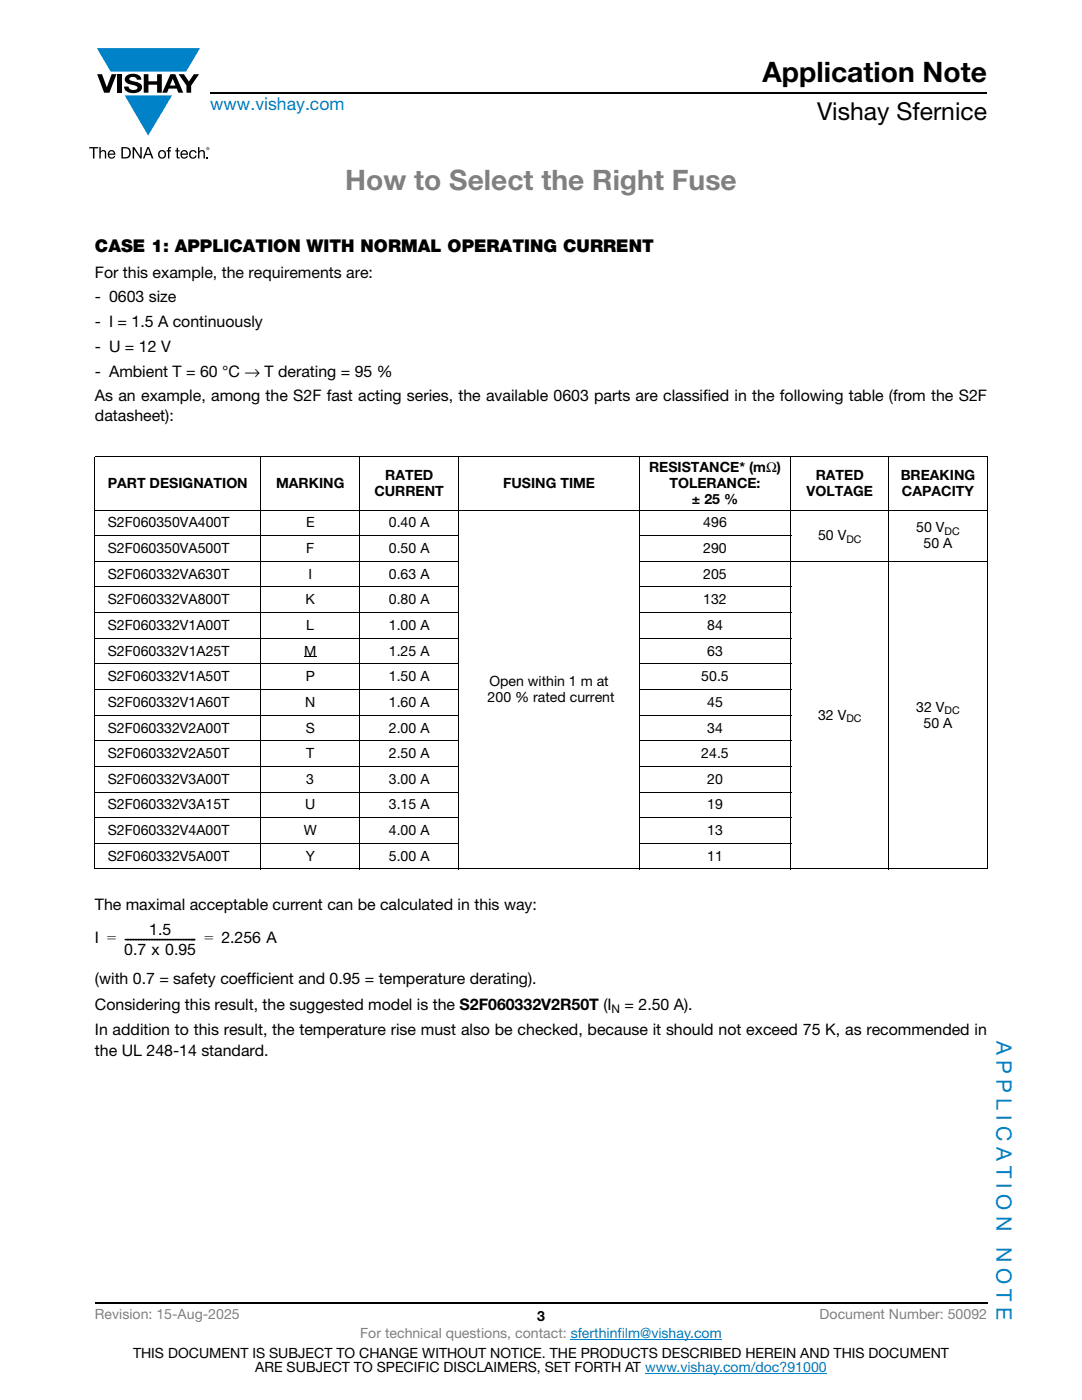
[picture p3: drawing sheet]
<svg xmlns="http://www.w3.org/2000/svg" width="216mm" height="279mm" viewBox="0 0 216 279" stroke-linecap="round" stroke-linejoin="round" font-family="sans-serif">
<defs><g id="words">
<text font-size="5.6" x="152.1" y="16.4">Application Note</text>
<text font-size="5.6" fill="#808080" x="68.9" y="38">How to Select the Right Fuse</text>
<text font-size="4.9" x="163" y="24">Vishay Sfernice</text>
<g font-size="4.2" fill="#007ec4">
<text x="198.8" y="207.8" transform="rotate(90 198.8 207.8)">A P P L I C A T I O N</text>
<text x="198.8" y="248.9" transform="rotate(90 198.8 248.9)">N O T E</text>
</g>
<text font-size="3.5" fill="#007ec4" x="42" y="21.9">www.vishay.com</text>
<text font-size="3.5" x="18.9" y="50.4">CASE 1: APPLICATION WITH NORMAL OPERATING CURRENT</text>
<g font-size="3.2">
<text x="18.9" y="55.4">For this example, the requirements are:</text>
<text x="18.9" y="60.3">- 0603 size</text>
<text x="18.9" y="65.3">- I = 1.5 A continuously</text>
<text x="18.9" y="70.2">- U = 12 V</text>
<text x="18.9" y="75.2">- Ambient T = 60 °C → T derating = 95 %</text>
<text x="18.9" y="84">datasheet):</text>
<text x="18.9" y="80.1">As an example, among the S2F fast acting series, the available 0603 parts are classified in the following table (from the S2F</text>
<text x="18.9" y="181.5">The maximal acceptable current can be calculated in this way:</text>
<text x="18.9" y="188.3">I = -------------------------- = 2.256 A</text>
<text x="24.8" y="190.5">0.7 x 0.95</text>
<text x="29.8" y="186.7">1.5</text>
<text x="18.9" y="196.3">(with 0.7 = safety coefficient and 0.95 = temperature derating).</text>
<text x="18.9" y="201.6">Considering this result, the suggested model is the S2F060332V2R50T (I</text>
<text x="124.6" y="201.6">= 2.50 A).</text>
<text x="18.9" y="206.6">In addition to this result, the temperature rise must also be checked, because it should not exceed 75 K, as recommended in</text>
<text x="18.9" y="210.8">the UL 248-14 standard.</text>
</g>
<g font-size="2.8">
<text x="76.9" y="95.7">RATED</text>
<text x="129.5" y="94.1">RESISTANCE* (mΩ)</text>
<text x="162.8" y="95.7">RATED</text>
<text x="179.7" y="95.7">BREAKING</text>
<text x="21.5" y="97.3">PART DESIGNATION</text>
<text x="55.1" y="97.3">MARKING</text>
<text x="74.7" y="98.9">CURRENT</text>
<text x="100.4" y="97.3">FUSING TIME</text>
<text x="133.6" y="97.3">TOLERANCE:</text>
<text x="138.1" y="100.5">± 25 %</text>
<text x="160.9" y="98.9">VOLTAGE</text>
<text x="180" y="98.9">CAPACITY</text>
<text x="21.5" y="105.3">S2F060350VA400T</text>
<text x="61.1" y="105.3">E</text>
<text x="77.6" y="105.3">0.40 A</text>
<text x="140.3" y="105.3">496</text>
<text x="163.2" y="107.8">50 V</text>
<text x="182.8" y="106.2">50 V</text>
<text x="21.5" y="110.4">S2F060350VA500T</text>
<text x="61.1" y="110.4">F</text>
<text x="77.6" y="110.4">0.50 A</text>
<text x="140.3" y="110.4">290</text>
<text x="184.3" y="109.4">50 A</text>
<text x="21.5" y="115.5">S2F060332VA630T</text>
<text x="61.5" y="115.5">I</text>
<text x="77.6" y="115.5">0.63 A</text>
<text x="140.3" y="115.5">205</text>
<text x="21.5" y="120.6">S2F060332VA800T</text>
<text x="21.5" y="125.7">S2F060332V1A00T</text>
<text x="61" y="120.6">K</text>
<text x="61.1" y="125.7">L</text>
<text x="77.6" y="125.7">1.00 A</text>
<text x="77.6" y="120.6">0.80 A</text>
<text x="140.3" y="120.6">132</text>
<text x="141.1" y="125.7">84</text>
<text x="21.5" y="130.9">S2F060332V1A25T</text>
<text x="60.7" y="130.9">M</text>
<text x="77.6" y="130.9">1.25 A</text>
<text x="141.1" y="130.9">63</text>
<text x="21.5" y="136">S2F060332V1A50T</text>
<text x="61" y="136">P</text>
<text x="77.6" y="136">1.50 A</text>
<text x="97.7" y="136.9">Open within 1 m at</text>
<text x="139.9" y="136">50.5</text>
<text x="21.5" y="141.1">S2F060332V1A60T</text>
<text x="60.9" y="141.1">N</text>
<text x="77.6" y="141.1">1.60 A</text>
<text x="97.3" y="140.1">200 % rated current</text>
<text x="141.1" y="141.1">45</text>
<text x="163.2" y="143.6">32 V</text>
<text x="182.8" y="142">32 V</text>
<text x="21.5" y="146.2">S2F060332V2A00T</text>
<text x="61" y="146.2">S</text>
<text x="77.6" y="146.2">2.00 A</text>
<text x="141.1" y="146.2">34</text>
<text x="184.3" y="145.2">50 A</text>
<text x="21.5" y="151.3">S2F060332V2A50T</text>
<text x="61.1" y="151.3">T</text>
<text x="77.6" y="151.3">2.50 A</text>
<text x="139.9" y="151.3">24.5</text>
<text x="21.5" y="156.4">S2F060332V3A00T</text>
<text x="21.5" y="161.5">S2F060332V3A15T</text>
<text x="60.9" y="161.5">U</text>
<text x="61.1" y="156.4">3</text>
<text x="77.6" y="156.4">3.00 A</text>
<text x="77.6" y="161.5">3.15 A</text>
<text x="141.1" y="156.4">20</text>
<text x="141.1" y="161.5">19</text>
<text x="21.5" y="166.6">S2F060332V4A00T</text>
<text x="60.6" y="166.6">W</text>
<text x="77.6" y="166.6">4.00 A</text>
<text x="141.1" y="166.6">13</text>
<text x="21.5" y="171.8">S2F060332V5A00T</text>
<text x="61" y="171.8">Y</text>
<text x="77.6" y="171.8">5.00 A</text>
<text x="141.1" y="171.8">11</text>
<text x="107.2" y="263.6">3</text>
<text x="26.5" y="271">THIS DOCUMENT IS SUBJECT TO CHANGE WITHOUT NOTICE. THE PRODUCTS DESCRIBED HEREIN AND THIS DOCUMENT</text>
<text x="50.9" y="273.8">ARE SUBJECT TO SPECIFIC DISCLAIMERS, SET FORTH AT www.vishay.com/doc?91000</text>
</g>
<g font-size="2.8" fill="#808080">
<text x="18.9" y="263.3">Revision: 15-Aug-2025</text>
<text x="163.6" y="263.3">Document Number: 50092</text>
<text x="71.9" y="267.1">For technical questions, contact: sferthinfilm@vishay.com</text>
</g>
<text font-size="2.4" x="122" y="202.2">N</text>
<g font-size="2.1">
<text x="188.5" y="106.7">DC</text>
<text x="168.9" y="108.3">DC</text>
<text x="188.5" y="142.6">DC</text>
<text x="168.9" y="144.1">DC</text>
</g>
</g></defs>
<path d="M42 18.6h155M18.9 260h178.1" fill="none" stroke="#000" stroke-width=".36"/>
<path d="M113.9 267.3h30.1M128.7 274h36.3" fill="none" stroke="#007ec4" stroke-width=".2"/>
<g fill="#0082c8">
<path d="M19.3 9.6h20.6l-2.7 4.7h-15.1z"/>
<path d="M24.9 19h9.4l-4.7 8z"/>
</g>
<g fill="#000">
<path d="M19.4 14.8h1l.9 2.6 1-2.6h.9l-1.4 3.7h-1zM23.5 14.8h.9v3.7h-.9zM25.2 15.1a2.16 2.16 0 0 1 2.9 .4l.1 .4h-.9a.81 .81 0 0 0-.7-.6 .81 .81 0 0 0-.8 .5l.2 .3 1.1 .2a1.11 1.11 0 0 1 1.2 1.1 1.11 1.11 0 0 1-1.1 1.1 1.83 1.83 0 0 1-2.4-1.2h.9a.99 .99 0 0 0 .8 .7 .99 .99 0 0 0 .9-.5 1.34 1.34 0 0 0-1.2-.6 1.06 1.06 0 0 1-1.1-.6 1.06 1.06 0 0 1 .1-1.2zM28.7 14.8h.9v1.4h1.7v-1.4h1v3.7h-1v-1.6h-1.7v1.6h-.9zM35.6 14.8h1.1l1 1.5 1-1.5h1l-1.6 2.3v1.4h-.9v-1.4zM17.8 29.4h1.8v.2h-.8v2h-.3v-2h-.7zM19.8 29.4h.3v.8a.59 .59 0 0 1 .7-.2 .59 .59 0 0 1 .4 .5v1.1h-.3v-1.1a.42 .42 0 0 0-.5-.3 .42 .42 0 0 0-.3 .5v.9h-.3zM26.5 29.4h.3l1.2 1.8v-1.8h.3v2.2h-.3l-1.2-1.8v1.8h-.3zM33.6 29.4h.6v.2l-.4 .1v.3h.3v.2h-.3v1.4h-.3v-1.4h-.3v-.2h.3zM35.3 29.5h.2v.5h.3v.2h-.3v1.1l.3 .1v.2a.4 .4 0 0 1-.5-.3v-1.1h-.3v-.2h.3zM37.9 30.2a.74 .74 0 0 1 .8-.3 .74 .74 0 0 1 .5 .6h-.3a.55 .55 0 0 0-.8-.1 .55 .55 0 0 0 0 .8 .46 .46 0 0 0 .5 .2 .46 .46 0 0 0 .3-.4h.3a.8 .8 0 0 1-1.1 .6 .8 .8 0 0 1-.3-1.3zM39.5 29.4h.3v.8a.59 .59 0 0 1 .7-.2 .59 .59 0 0 1 .4 .5v1.1h-.3v-1.1a.42 .42 0 0 0-.5-.3 .42 .42 0 0 0-.3 .5v.9h-.3z"/>
<path d="M41.2 31.3h.3v.3h-.3z"/>
<path d="M34.5 15.7l-.6 1.4h1.1zM34 14.8h1l1.6 3.7h-1l-.3-.8h-1.6l-.4 .8h-.9z"/>
<path d="M21.9 30.3l-.1 .4h.9l-.3-.5zM21.7 30.2a.76 .76 0 0 1 .9-.2 .76 .76 0 0 1 .4 .9h-1.2a.49 .49 0 0 0 .4 .5 .49 .49 0 0 0 .5-.3h.3a.82 .82 0 0 1-1.3 .4 .82 .82 0 0 1 0-1.3z"/>
<path d="M24.5 29.6v1.8h.5a.89 .89 0 0 0 .8-.9 .89 .89 0 0 0-.8-.9zM24.2 29.4a1.65 1.65 0 0 1 1.8 .4 1.15 1.15 0 0 1-1 1.8h-.8z"/>
<path d="M29.6 29.6l-.4 1.1h.7zM29.4 29.4h.3l.9 2.2h-.3l-.3-.7h-.9l-.3 .7h-.3z"/>
<path d="M32 30.3a.58 .58 0 0 0-.1 .9 .58 .58 0 0 0 .9 0 .58 .58 0 0 0 0-.8 .58 .58 0 0 0-.8-.1zM31.5 30.8a.85 .85 0 0 1 1.7 0 .85 .85 0 0 1-1.7 0z"/>
<path d="M36.4 30.3l-.1 .4h.9l-.3-.5zM36.2 30.2a.76 .76 0 0 1 .9-.2 .76 .76 0 0 1 .4 .9h-1.2a.49 .49 0 0 0 .4 .5 .49 .49 0 0 0 .5-.3h.3a.82 .82 0 0 1-1.3 .4 .82 .82 0 0 1 0-1.3z"/>
<path d="M41.4 29.5l.1 .1zM41.4 29.5h.2v.3l-.1-.1-.1 .1zM41.2 29.7a.25 .25 0 0 0 .5 0 .25 .25 0 0 0-.5 0zM41.2 29.7a.3 .3 0 0 1 .6 0 .3 .3 0 0 1-.6 0z"/>
</g>
<g fill="none" stroke="#000" stroke-width=".2">
<path d="M18.9 91h178.1M18.9 91.1v82.2M52.1 91v82.5M71.8 91v82.5M91.5 91v82.5M127.6 91v82.5M157.8 91v82.5M177.4 91v82.5M197 91.1v82.2M18.9 101.8h178.1M18.9 106.9h72.7M18.9 112h72.7"/>
<path d="M18.9 117.1h72.7M127.5 106.9h30.4M127.5 112h69.5M127.5 117.1h30.4M18.9 122.3h72.7M18.9 127.4h72.7M18.9 132.5h72.7M18.9 137.6h72.7M60.7 131.1h2.4M127.5 122.3h30.4M127.5 127.4h30.4M127.5 132.5h30.4"/>
<path d="M127.5 137.6h30.4M18.9 142.7h72.7M18.9 147.8h72.7M18.9 153h72.7M18.9 158.1h72.7M127.5 142.7h30.4M127.5 147.8h30.4M127.5 153h30.4M127.5 158.1h30.4M18.9 163.2h72.7M18.9 168.3h72.7M18.9 173.4h178.1"/>
<path d="M127.5 163.2h30.4M127.5 168.3h30.4"/>
</g>
<use href="#words"/>
</svg>
